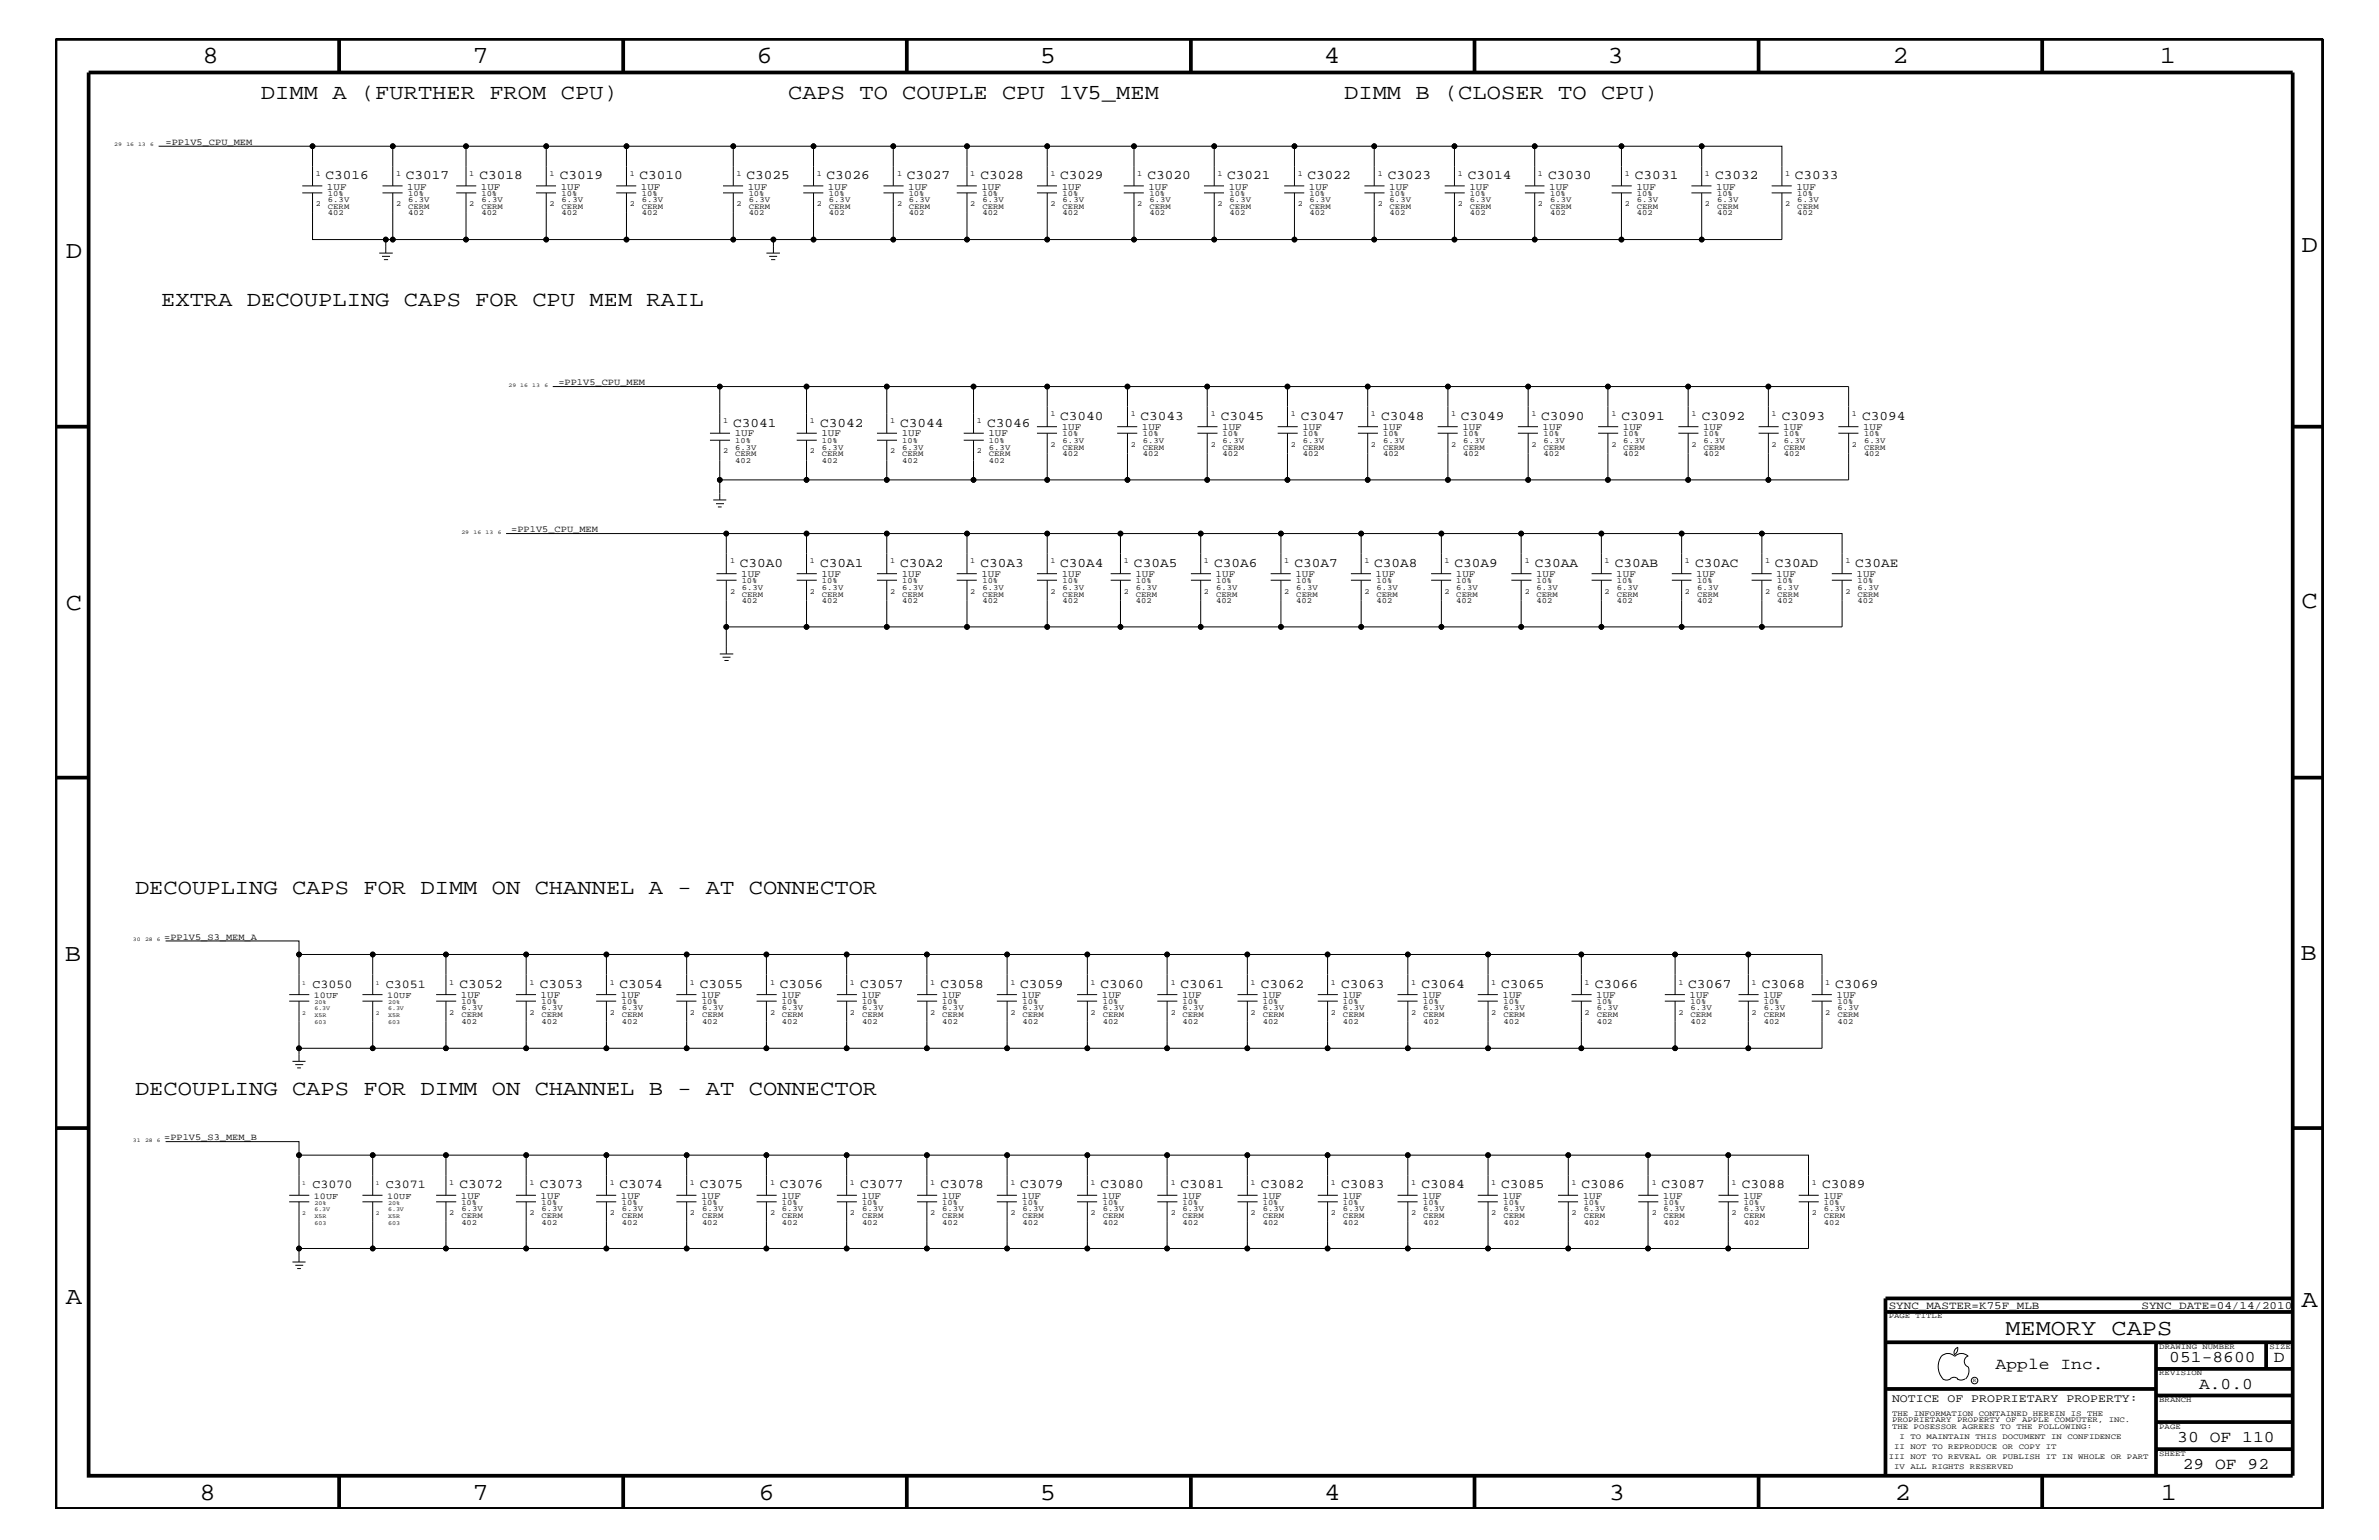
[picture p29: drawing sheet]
<svg xmlns="http://www.w3.org/2000/svg" width="432mm" height="279mm" viewBox="0 0 432 279" stroke-linecap="round" stroke-linejoin="round" font-family="sans-serif">
<defs><g id="words">
<g font-size="4.5">
<text x="36.7" y="11.5">8</text>
<text x="85.8" y="11.5">7</text>
<text x="137.3" y="11.5">6</text>
<text x="188.7" y="11.5">5</text>
<text x="240.3" y="11.5">4</text>
<text x="291.8" y="11.5">3</text>
<text x="343.5" y="11.5">2</text>
<text x="392" y="11.5">1</text>
<text x="11.9" y="46.8">D</text>
<text x="417.7" y="45.7">D</text>
<text x="11.9" y="110.6">C</text>
<text x="417.7" y="110.3">C</text>
<text x="11.8" y="174.3">B</text>
<text x="417.6" y="174.2">B</text>
<text x="11.9" y="236.7">A</text>
<text x="417.7" y="237.1">A</text>
<text x="36.2" y="272.1">8</text>
<text x="85.8" y="272.1">7</text>
<text x="137.7" y="272.1">6</text>
<text x="188.7" y="272.1">5</text>
<text x="240.4" y="272.1">4</text>
<text x="292" y="272.1">3</text>
<text x="343.9" y="272.1">2</text>
<text x="392.2" y="272.1">1</text>
</g>
<text font-size="4.1" x="364" y="242.3">MEMORY CAPS</text>
<g font-size="3.9">
<text x="47.4" y="18">DIMM A (FURTHER FROM CPU)</text>
<text x="143" y="18">CAPS TO COUPLE CPU 1V5_MEM</text>
<text x="244" y="18">DIMM B (CLOSER TO CPU)</text>
<text x="29.3" y="55.6">EXTRA DECOUPLING CAPS FOR CPU MEM RAIL</text>
<text x="24.5" y="162.2">DECOUPLING CAPS FOR DIMM ON CHANNEL A - AT CONNECTOR</text>
<text x="24.5" y="198.7">DECOUPLING CAPS FOR DIMM ON CHANNEL B - AT CONNECTOR</text>
</g>
<g font-size="3">
<text x="362.2" y="248.4">Apple Inc.</text>
<text x="393.7" y="247.1">051-8600</text>
<text x="399.2" y="252">A.0.0</text>
<text x="412.7" y="247.1">D</text>
<text x="395.2" y="261.6">30 OF 110</text>
<text x="396.2" y="266.6">29 OF 92</text>
</g>
<g font-size="2.4">
<text x="59.1" y="32.5">C3016</text>
<text x="73.7" y="32.5">C3017</text>
<text x="87" y="32.5">C3018</text>
<text x="101.6" y="32.5">C3019</text>
<text x="116.1" y="32.5">C3010</text>
<text x="135.5" y="32.5">C3025</text>
<text x="150" y="32.5">C3026</text>
<text x="164.6" y="32.5">C3027</text>
<text x="178" y="32.5">C3028</text>
<text x="192.4" y="32.5">C3029</text>
<text x="208.3" y="32.5">C3020</text>
<text x="222.8" y="32.5">C3021</text>
<text x="237.3" y="32.5">C3022</text>
<text x="251.9" y="32.5">C3023</text>
<text x="266.4" y="32.5">C3014</text>
<text x="281" y="32.5">C3030</text>
<text x="296.8" y="32.5">C3031</text>
<text x="311.3" y="32.5">C3032</text>
<text x="325.8" y="32.5">C3033</text>
<text x="133.1" y="77.4">C3041</text>
<text x="148.8" y="77.4">C3042</text>
<text x="163.4" y="77.4">C3044</text>
<text x="179.2" y="77.4">C3046</text>
<text x="192.4" y="76.2">C3040</text>
<text x="207" y="76.2">C3043</text>
<text x="221.6" y="76.2">C3045</text>
<text x="236.1" y="76.2">C3047</text>
<text x="250.7" y="76.2">C3048</text>
<text x="265.2" y="76.2">C3049</text>
<text x="279.7" y="76.2">C3090</text>
<text x="294.3" y="76.2">C3091</text>
<text x="308.9" y="76.2">C3092</text>
<text x="323.4" y="76.2">C3093</text>
<text x="338" y="76.2">C3094</text>
<text x="134.3" y="102.9">C30A0</text>
<text x="148.8" y="102.9">C30A1</text>
<text x="163.4" y="102.9">C30A2</text>
<text x="178" y="102.9">C30A3</text>
<text x="192.4" y="102.9">C30A4</text>
<text x="205.8" y="102.9">C30A5</text>
<text x="220.4" y="102.9">C30A6</text>
<text x="234.9" y="102.9">C30A7</text>
<text x="249.4" y="102.9">C30A8</text>
<text x="264" y="102.9">C30A9</text>
<text x="278.6" y="102.9">C30AA</text>
<text x="293.1" y="102.9">C30AB</text>
<text x="307.7" y="102.9">C30AC</text>
<text x="322.2" y="102.9">C30AD</text>
<text x="336.7" y="102.9">C30AE</text>
<text x="83.4" y="179.3">C3052</text>
<text x="98" y="179.3">C3053</text>
<text x="112.4" y="179.3">C3054</text>
<text x="127" y="179.3">C3055</text>
<text x="141.6" y="179.3">C3056</text>
<text x="156.1" y="179.3">C3057</text>
<text x="170.7" y="179.3">C3058</text>
<text x="185.2" y="179.3">C3059</text>
<text x="199.7" y="179.3">C3060</text>
<text x="214.3" y="179.3">C3061</text>
<text x="228.9" y="179.3">C3062</text>
<text x="243.4" y="179.3">C3063</text>
<text x="258" y="179.3">C3064</text>
<text x="272.5" y="179.3">C3065</text>
<text x="289.5" y="179.3">C3066</text>
<text x="306.4" y="179.3">C3067</text>
<text x="319.8" y="179.3">C3068</text>
<text x="333.1" y="179.3">C3069</text>
<text x="83.4" y="215.6">C3072</text>
<text x="98" y="215.6">C3073</text>
<text x="112.4" y="215.6">C3074</text>
<text x="127" y="215.6">C3075</text>
<text x="141.6" y="215.6">C3076</text>
<text x="156.1" y="215.6">C3077</text>
<text x="170.7" y="215.6">C3078</text>
<text x="185.2" y="215.6">C3079</text>
<text x="199.7" y="215.6">C3080</text>
<text x="214.3" y="215.6">C3081</text>
<text x="228.9" y="215.6">C3082</text>
<text x="243.4" y="215.6">C3083</text>
<text x="258" y="215.6">C3084</text>
<text x="272.5" y="215.6">C3085</text>
<text x="287" y="215.6">C3086</text>
<text x="301.6" y="215.6">C3087</text>
<text x="316.1" y="215.6">C3088</text>
<text x="330.7" y="215.6">C3089</text>
</g>
<g font-size="2.2">
<text x="56.7" y="179.3">C3050</text>
<text x="70" y="179.3">C3051</text>
<text x="56.7" y="215.6">C3070</text>
<text x="70" y="215.6">C3071</text>
</g>
<text font-size="2.1" x="343.4" y="254.4">NOTICE OF PROPRIETARY PROPERTY:</text>
<g font-size="2">
<text x="342.8" y="237.4">SYNC_MASTER=K75F_MLB</text>
<text x="388.7" y="237.4">SYNC_DATE=04/14/2010</text>
</g>
<g font-size="1.8">
<text x="59.4" y="34.4">1UF</text>
<text x="73.9" y="34.4">1UF</text>
<text x="87.3" y="34.4">1UF</text>
<text x="101.8" y="34.4">1UF</text>
<text x="116.3" y="34.4">1UF</text>
<text x="135.7" y="34.4">1UF</text>
<text x="150.3" y="34.4">1UF</text>
<text x="164.8" y="34.4">1UF</text>
<text x="178.1" y="34.4">1UF</text>
<text x="192.7" y="34.4">1UF</text>
<text x="208.4" y="34.4">1UF</text>
<text x="223" y="34.4">1UF</text>
<text x="237.6" y="34.4">1UF</text>
<text x="252.1" y="34.4">1UF</text>
<text x="266.7" y="34.4">1UF</text>
<text x="281.2" y="34.4">1UF</text>
<text x="297" y="34.4">1UF</text>
<text x="311.5" y="34.4">1UF</text>
<text x="326.1" y="34.4">1UF</text>
<text x="133.3" y="79.2">1UF</text>
<text x="149.1" y="79.2">1UF</text>
<text x="163.7" y="79.2">1UF</text>
<text x="179.4" y="79.2">1UF</text>
<text x="192.7" y="78">1UF</text>
<text x="207.3" y="78">1UF</text>
<text x="221.8" y="78">1UF</text>
<text x="236.4" y="78">1UF</text>
<text x="251" y="78">1UF</text>
<text x="265.4" y="78">1UF</text>
<text x="280" y="78">1UF</text>
<text x="294.6" y="78">1UF</text>
<text x="309.1" y="78">1UF</text>
<text x="323.7" y="78">1UF</text>
<text x="338.2" y="78">1UF</text>
<text x="134.5" y="104.7">1UF</text>
<text x="149.1" y="104.7">1UF</text>
<text x="163.7" y="104.7">1UF</text>
<text x="178.1" y="104.7">1UF</text>
<text x="192.7" y="104.7">1UF</text>
<text x="206.1" y="104.7">1UF</text>
<text x="220.6" y="104.7">1UF</text>
<text x="235.1" y="104.7">1UF</text>
<text x="249.7" y="104.7">1UF</text>
<text x="264.2" y="104.7">1UF</text>
<text x="278.8" y="104.7">1UF</text>
<text x="293.4" y="104.7">1UF</text>
<text x="307.8" y="104.7">1UF</text>
<text x="322.4" y="104.7">1UF</text>
<text x="337" y="104.7">1UF</text>
<text x="83.7" y="181">1UF</text>
<text x="98.1" y="181">1UF</text>
<text x="112.7" y="181">1UF</text>
<text x="127.3" y="181">1UF</text>
<text x="141.8" y="181">1UF</text>
<text x="156.4" y="181">1UF</text>
<text x="170.9" y="181">1UF</text>
<text x="185.4" y="181">1UF</text>
<text x="200" y="181">1UF</text>
<text x="214.5" y="181">1UF</text>
<text x="229.1" y="181">1UF</text>
<text x="243.7" y="181">1UF</text>
<text x="258.1" y="181">1UF</text>
<text x="272.7" y="181">1UF</text>
<text x="289.7" y="181">1UF</text>
<text x="306.7" y="181">1UF</text>
<text x="320" y="181">1UF</text>
<text x="333.3" y="181">1UF</text>
<text x="83.7" y="217.5">1UF</text>
<text x="98.1" y="217.5">1UF</text>
<text x="112.7" y="217.5">1UF</text>
<text x="127.3" y="217.5">1UF</text>
<text x="141.8" y="217.5">1UF</text>
<text x="156.4" y="217.5">1UF</text>
<text x="170.9" y="217.5">1UF</text>
<text x="185.4" y="217.5">1UF</text>
<text x="200" y="217.5">1UF</text>
<text x="214.5" y="217.5">1UF</text>
<text x="229.1" y="217.5">1UF</text>
<text x="243.7" y="217.5">1UF</text>
<text x="258.1" y="217.5">1UF</text>
<text x="272.7" y="217.5">1UF</text>
<text x="287.3" y="217.5">1UF</text>
<text x="301.8" y="217.5">1UF</text>
<text x="316.4" y="217.5">1UF</text>
<text x="331" y="217.5">1UF</text>
</g>
<g font-size="1.7">
<text x="30.1" y="26.3">=PP1V5_CPU_MEM</text>
<text x="101.3" y="69.9">=PP1V5_CPU_MEM</text>
<text x="92.8" y="96.5">=PP1V5_CPU_MEM</text>
<text x="29.8" y="170.5">=PP1V5_S3_MEM_A</text>
<text x="29.8" y="206.9">=PP1V5_S3_MEM_B</text>
</g>
<g font-size="1.6">
<text x="57" y="181">10UF</text>
<text x="70.3" y="181">10UF</text>
<text x="57" y="217.5">10UF</text>
<text x="70.3" y="217.5">10UF</text>
</g>
<g font-size="1.4">
<text x="57.3" y="31.9">1</text>
<text x="59.5" y="35.6">10%</text>
<text x="71.9" y="31.9">1</text>
<text x="74.1" y="35.6">10%</text>
<text x="85.2" y="31.9">1</text>
<text x="87.4" y="35.6">10%</text>
<text x="99.7" y="31.9">1</text>
<text x="101.9" y="35.6">10%</text>
<text x="114.3" y="31.9">1</text>
<text x="116.5" y="35.6">10%</text>
<text x="133.7" y="31.9">1</text>
<text x="135.9" y="35.6">10%</text>
<text x="148.3" y="31.9">1</text>
<text x="150.5" y="35.6">10%</text>
<text x="162.8" y="31.9">1</text>
<text x="164.9" y="35.6">10%</text>
<text x="176.1" y="31.9">1</text>
<text x="178.3" y="35.6">10%</text>
<text x="190.7" y="31.9">1</text>
<text x="192.9" y="35.6">10%</text>
<text x="206.4" y="31.9">1</text>
<text x="208.6" y="35.6">10%</text>
<text x="221" y="31.9">1</text>
<text x="223.2" y="35.6">10%</text>
<text x="235.5" y="31.9">1</text>
<text x="237.7" y="35.6">10%</text>
<text x="250.1" y="31.9">1</text>
<text x="252.2" y="35.6">10%</text>
<text x="264.6" y="31.9">1</text>
<text x="266.8" y="35.6">10%</text>
<text x="279.1" y="31.9">1</text>
<text x="281.3" y="35.6">10%</text>
<text x="294.9" y="31.9">1</text>
<text x="297.1" y="35.6">10%</text>
<text x="309.5" y="31.9">1</text>
<text x="311.7" y="35.6">10%</text>
<text x="324" y="31.9">1</text>
<text x="326.2" y="35.6">10%</text>
<text x="57.3" y="37.4">2</text>
<text x="59.5" y="36.7">6.3V</text>
<text x="59.5" y="37.9">CERM</text>
<text x="59.5" y="39.1">402</text>
<text x="71.9" y="37.4">2</text>
<text x="74.1" y="36.7">6.3V</text>
<text x="74.1" y="37.9">CERM</text>
<text x="74.1" y="39.1">402</text>
<text x="85.2" y="37.4">2</text>
<text x="87.4" y="36.7">6.3V</text>
<text x="87.4" y="37.9">CERM</text>
<text x="87.4" y="39.1">402</text>
<text x="99.7" y="37.4">2</text>
<text x="101.9" y="36.7">6.3V</text>
<text x="101.9" y="37.9">CERM</text>
<text x="101.9" y="39.1">402</text>
<text x="114.3" y="37.4">2</text>
<text x="116.5" y="39.1">402</text>
<text x="116.5" y="36.7">6.3V</text>
<text x="116.5" y="37.9">CERM</text>
<text x="133.7" y="37.4">2</text>
<text x="135.9" y="36.7">6.3V</text>
<text x="135.9" y="37.9">CERM</text>
<text x="135.9" y="39.1">402</text>
<text x="148.3" y="37.4">2</text>
<text x="150.5" y="36.7">6.3V</text>
<text x="150.5" y="37.9">CERM</text>
<text x="150.5" y="39.1">402</text>
<text x="162.8" y="37.4">2</text>
<text x="164.9" y="36.7">6.3V</text>
<text x="164.9" y="37.9">CERM</text>
<text x="164.9" y="39.1">402</text>
<text x="176.1" y="37.4">2</text>
<text x="178.3" y="36.7">6.3V</text>
<text x="178.3" y="37.9">CERM</text>
<text x="178.3" y="39.1">402</text>
<text x="190.7" y="37.4">2</text>
<text x="192.9" y="39.1">402</text>
<text x="192.9" y="37.9">CERM</text>
<text x="192.9" y="36.7">6.3V</text>
<text x="206.4" y="37.4">2</text>
<text x="208.6" y="36.7">6.3V</text>
<text x="208.6" y="37.9">CERM</text>
<text x="208.6" y="39.1">402</text>
<text x="221" y="37.4">2</text>
<text x="223.2" y="36.7">6.3V</text>
<text x="223.2" y="37.9">CERM</text>
<text x="223.2" y="39.1">402</text>
<text x="235.5" y="37.4">2</text>
<text x="237.7" y="36.7">6.3V</text>
<text x="237.7" y="37.9">CERM</text>
<text x="237.7" y="39.1">402</text>
<text x="250.1" y="37.4">2</text>
<text x="252.2" y="36.7">6.3V</text>
<text x="252.2" y="37.9">CERM</text>
<text x="252.2" y="39.1">402</text>
<text x="264.6" y="37.4">2</text>
<text x="266.8" y="36.7">6.3V</text>
<text x="266.8" y="37.9">CERM</text>
<text x="266.8" y="39.1">402</text>
<text x="279.1" y="37.4">2</text>
<text x="281.3" y="36.7">6.3V</text>
<text x="281.3" y="37.9">CERM</text>
<text x="281.3" y="39.1">402</text>
<text x="294.9" y="37.4">2</text>
<text x="297.1" y="36.7">6.3V</text>
<text x="297.1" y="37.9">CERM</text>
<text x="297.1" y="39.1">402</text>
<text x="309.5" y="37.4">2</text>
<text x="311.7" y="36.7">6.3V</text>
<text x="311.7" y="37.9">CERM</text>
<text x="311.7" y="39.1">402</text>
<text x="324" y="37.4">2</text>
<text x="326.2" y="39.1">402</text>
<text x="326.2" y="37.9">CERM</text>
<text x="326.2" y="36.7">6.3V</text>
<text x="131.2" y="76.8">1</text>
<text x="147" y="76.8">1</text>
<text x="161.5" y="76.8">1</text>
<text x="177.3" y="76.8">1</text>
<text x="190.7" y="75.6">1</text>
<text x="205.2" y="75.6">1</text>
<text x="219.8" y="75.6">1</text>
<text x="234.3" y="75.6">1</text>
<text x="248.8" y="75.6">1</text>
<text x="263.4" y="75.6">1</text>
<text x="278" y="75.6">1</text>
<text x="292.5" y="75.6">1</text>
<text x="307" y="75.6">1</text>
<text x="321.6" y="75.6">1</text>
<text x="336.1" y="75.6">1</text>
<text x="131.2" y="82.2">2</text>
<text x="133.4" y="81.6">6.3V</text>
<text x="133.4" y="82.7">CERM</text>
<text x="133.4" y="80.5">10%</text>
<text x="133.4" y="83.9">402</text>
<text x="147" y="82.2">2</text>
<text x="149.2" y="81.6">6.3V</text>
<text x="149.2" y="82.7">CERM</text>
<text x="149.2" y="80.5">10%</text>
<text x="149.2" y="83.9">402</text>
<text x="161.5" y="82.2">2</text>
<text x="163.7" y="81.6">6.3V</text>
<text x="163.7" y="82.7">CERM</text>
<text x="163.7" y="80.5">10%</text>
<text x="163.7" y="83.9">402</text>
<text x="177.3" y="82.2">2</text>
<text x="179.5" y="83.9">402</text>
<text x="179.5" y="80.5">10%</text>
<text x="179.5" y="82.7">CERM</text>
<text x="179.5" y="81.6">6.3V</text>
<text x="190.7" y="81.1">2</text>
<text x="192.9" y="80.3">6.3V</text>
<text x="192.9" y="81.6">CERM</text>
<text x="192.9" y="79.2">10%</text>
<text x="192.9" y="82.7">402</text>
<text x="205.2" y="81.1">2</text>
<text x="207.4" y="79.2">10%</text>
<text x="207.4" y="80.3">6.3V</text>
<text x="207.4" y="81.6">CERM</text>
<text x="207.4" y="82.7">402</text>
<text x="219.8" y="81.1">2</text>
<text x="221.9" y="82.7">402</text>
<text x="221.9" y="81.6">CERM</text>
<text x="221.9" y="79.2">10%</text>
<text x="221.9" y="80.3">6.3V</text>
<text x="234.3" y="81.1">2</text>
<text x="236.5" y="80.3">6.3V</text>
<text x="236.5" y="79.2">10%</text>
<text x="236.5" y="81.6">CERM</text>
<text x="236.5" y="82.7">402</text>
<text x="248.8" y="81.1">2</text>
<text x="251" y="80.3">6.3V</text>
<text x="251" y="79.2">10%</text>
<text x="251" y="81.6">CERM</text>
<text x="251" y="82.7">402</text>
<text x="263.4" y="81.1">2</text>
<text x="265.6" y="80.3">6.3V</text>
<text x="265.6" y="79.2">10%</text>
<text x="265.6" y="81.6">CERM</text>
<text x="265.6" y="82.7">402</text>
<text x="278" y="81.1">2</text>
<text x="280.2" y="80.3">6.3V</text>
<text x="280.2" y="79.2">10%</text>
<text x="280.2" y="81.6">CERM</text>
<text x="280.2" y="82.7">402</text>
<text x="292.5" y="81.1">2</text>
<text x="294.6" y="80.3">6.3V</text>
<text x="294.6" y="79.2">10%</text>
<text x="294.6" y="81.6">CERM</text>
<text x="294.6" y="82.7">402</text>
<text x="307" y="81.1">2</text>
<text x="309.2" y="80.3">6.3V</text>
<text x="309.2" y="79.2">10%</text>
<text x="309.2" y="81.6">CERM</text>
<text x="309.2" y="82.7">402</text>
<text x="321.6" y="81.1">2</text>
<text x="323.8" y="80.3">6.3V</text>
<text x="323.8" y="79.2">10%</text>
<text x="323.8" y="81.6">CERM</text>
<text x="323.8" y="82.7">402</text>
<text x="336.1" y="81.1">2</text>
<text x="338.3" y="80.3">6.3V</text>
<text x="338.3" y="79.2">10%</text>
<text x="338.3" y="81.6">CERM</text>
<text x="338.3" y="82.7">402</text>
<text x="132.5" y="107.7">2</text>
<text x="132.5" y="102.2">1</text>
<text x="134.6" y="105.9">10%</text>
<text x="134.6" y="107">6.3V</text>
<text x="147" y="107.7">2</text>
<text x="147" y="102.2">1</text>
<text x="149.2" y="107">6.3V</text>
<text x="149.2" y="105.9">10%</text>
<text x="161.5" y="107.7">2</text>
<text x="161.5" y="102.2">1</text>
<text x="163.7" y="107">6.3V</text>
<text x="163.7" y="105.9">10%</text>
<text x="176.1" y="107.7">2</text>
<text x="176.1" y="102.2">1</text>
<text x="178.3" y="107">6.3V</text>
<text x="178.3" y="105.9">10%</text>
<text x="190.7" y="107.7">2</text>
<text x="190.7" y="102.2">1</text>
<text x="192.9" y="107">6.3V</text>
<text x="192.9" y="105.9">10%</text>
<text x="204" y="107.7">2</text>
<text x="204" y="102.2">1</text>
<text x="206.2" y="107">6.3V</text>
<text x="206.2" y="105.9">10%</text>
<text x="218.5" y="107.7">2</text>
<text x="218.5" y="102.2">1</text>
<text x="220.7" y="107">6.3V</text>
<text x="220.7" y="105.9">10%</text>
<text x="233.1" y="107.7">2</text>
<text x="233.1" y="102.2">1</text>
<text x="235.3" y="105.9">10%</text>
<text x="235.3" y="107">6.3V</text>
<text x="247.6" y="107.7">2</text>
<text x="247.6" y="102.2">1</text>
<text x="249.9" y="105.9">10%</text>
<text x="249.9" y="107">6.3V</text>
<text x="262.2" y="107.7">2</text>
<text x="262.2" y="102.2">1</text>
<text x="264.3" y="105.9">10%</text>
<text x="264.3" y="107">6.3V</text>
<text x="276.8" y="107.7">2</text>
<text x="276.8" y="102.2">1</text>
<text x="278.9" y="105.9">10%</text>
<text x="278.9" y="107">6.3V</text>
<text x="291.3" y="107.7">2</text>
<text x="291.3" y="102.2">1</text>
<text x="293.5" y="105.9">10%</text>
<text x="293.5" y="107">6.3V</text>
<text x="305.8" y="107.7">2</text>
<text x="305.8" y="102.2">1</text>
<text x="308" y="105.9">10%</text>
<text x="308" y="107">6.3V</text>
<text x="320.4" y="107.7">2</text>
<text x="320.4" y="102.2">1</text>
<text x="322.6" y="105.9">10%</text>
<text x="322.6" y="107">6.3V</text>
<text x="334.9" y="107.7">2</text>
<text x="334.9" y="102.2">1</text>
<text x="337.1" y="107">6.3V</text>
<text x="337.1" y="105.9">10%</text>
<text x="134.6" y="109.4">402</text>
<text x="134.6" y="108.2">CERM</text>
<text x="149.2" y="108.2">CERM</text>
<text x="149.2" y="109.4">402</text>
<text x="163.7" y="108.2">CERM</text>
<text x="163.7" y="109.4">402</text>
<text x="178.3" y="108.2">CERM</text>
<text x="178.3" y="109.4">402</text>
<text x="192.9" y="108.2">CERM</text>
<text x="192.9" y="109.4">402</text>
<text x="206.2" y="108.2">CERM</text>
<text x="206.2" y="109.4">402</text>
<text x="220.7" y="109.4">402</text>
<text x="220.7" y="108.2">CERM</text>
<text x="235.3" y="109.4">402</text>
<text x="235.3" y="108.2">CERM</text>
<text x="249.9" y="108.2">CERM</text>
<text x="249.9" y="109.4">402</text>
<text x="264.3" y="109.4">402</text>
<text x="264.3" y="108.2">CERM</text>
<text x="278.9" y="109.4">402</text>
<text x="278.9" y="108.2">CERM</text>
<text x="293.5" y="109.4">402</text>
<text x="293.5" y="108.2">CERM</text>
<text x="308" y="109.4">402</text>
<text x="308" y="108.2">CERM</text>
<text x="322.6" y="109.4">402</text>
<text x="322.6" y="108.2">CERM</text>
<text x="337.1" y="109.4">402</text>
<text x="337.1" y="108.2">CERM</text>
<text x="81.5" y="178.7">1</text>
<text x="96.1" y="178.7">1</text>
<text x="110.7" y="178.7">1</text>
<text x="125.2" y="178.7">1</text>
<text x="139.8" y="178.7">1</text>
<text x="154.3" y="178.7">1</text>
<text x="168.8" y="178.7">1</text>
<text x="183.4" y="178.7">1</text>
<text x="198" y="178.7">1</text>
<text x="212.5" y="178.7">1</text>
<text x="227" y="178.7">1</text>
<text x="241.6" y="178.7">1</text>
<text x="256.1" y="178.7">1</text>
<text x="270.7" y="178.7">1</text>
<text x="287.6" y="178.7">1</text>
<text x="304.6" y="178.7">1</text>
<text x="317.9" y="178.7">1</text>
<text x="331.3" y="178.7">1</text>
<text x="81.5" y="184.1">2</text>
<text x="83.7" y="183.3">6.3V</text>
<text x="83.7" y="184.6">CERM</text>
<text x="83.7" y="182.2">10%</text>
<text x="83.7" y="185.8">402</text>
<text x="96.1" y="184.1">2</text>
<text x="98.3" y="185.8">402</text>
<text x="98.3" y="184.6">CERM</text>
<text x="98.3" y="183.3">6.3V</text>
<text x="98.3" y="182.2">10%</text>
<text x="110.7" y="184.1">2</text>
<text x="112.9" y="185.8">402</text>
<text x="112.9" y="184.6">CERM</text>
<text x="112.9" y="182.2">10%</text>
<text x="112.9" y="183.3">6.3V</text>
<text x="125.2" y="184.1">2</text>
<text x="127.4" y="185.8">402</text>
<text x="127.4" y="184.6">CERM</text>
<text x="127.4" y="182.2">10%</text>
<text x="127.4" y="183.3">6.3V</text>
<text x="139.8" y="184.1">2</text>
<text x="141.9" y="185.8">402</text>
<text x="141.9" y="184.6">CERM</text>
<text x="141.9" y="182.2">10%</text>
<text x="141.9" y="183.3">6.3V</text>
<text x="154.3" y="184.1">2</text>
<text x="156.5" y="185.8">402</text>
<text x="156.5" y="184.6">CERM</text>
<text x="156.5" y="182.2">10%</text>
<text x="156.5" y="183.3">6.3V</text>
<text x="168.8" y="184.1">2</text>
<text x="171" y="185.8">402</text>
<text x="171" y="184.6">CERM</text>
<text x="171" y="182.2">10%</text>
<text x="171" y="183.3">6.3V</text>
<text x="183.4" y="184.1">2</text>
<text x="185.6" y="185.8">402</text>
<text x="185.6" y="184.6">CERM</text>
<text x="185.6" y="182.2">10%</text>
<text x="185.6" y="183.3">6.3V</text>
<text x="198" y="184.1">2</text>
<text x="200.2" y="185.8">402</text>
<text x="200.2" y="184.6">CERM</text>
<text x="200.2" y="182.2">10%</text>
<text x="200.2" y="183.3">6.3V</text>
<text x="212.5" y="184.1">2</text>
<text x="214.6" y="185.8">402</text>
<text x="214.6" y="184.6">CERM</text>
<text x="214.6" y="182.2">10%</text>
<text x="214.6" y="183.3">6.3V</text>
<text x="227" y="184.1">2</text>
<text x="229.2" y="184.6">CERM</text>
<text x="229.2" y="185.8">402</text>
<text x="229.2" y="182.2">10%</text>
<text x="229.2" y="183.3">6.3V</text>
<text x="241.6" y="184.1">2</text>
<text x="243.8" y="183.3">6.3V</text>
<text x="243.8" y="185.8">402</text>
<text x="243.8" y="184.6">CERM</text>
<text x="243.8" y="182.2">10%</text>
<text x="256.1" y="184.1">2</text>
<text x="258.3" y="185.8">402</text>
<text x="258.3" y="184.6">CERM</text>
<text x="258.3" y="182.2">10%</text>
<text x="258.3" y="183.3">6.3V</text>
<text x="270.7" y="184.1">2</text>
<text x="272.9" y="185.8">402</text>
<text x="272.9" y="184.6">CERM</text>
<text x="272.9" y="182.2">10%</text>
<text x="272.9" y="183.3">6.3V</text>
<text x="287.6" y="184.1">2</text>
<text x="289.8" y="185.8">402</text>
<text x="289.8" y="184.6">CERM</text>
<text x="289.8" y="182.2">10%</text>
<text x="289.8" y="183.3">6.3V</text>
<text x="304.6" y="184.1">2</text>
<text x="306.8" y="183.3">6.3V</text>
<text x="306.8" y="182.2">10%</text>
<text x="306.8" y="184.6">CERM</text>
<text x="306.8" y="185.8">402</text>
<text x="317.9" y="184.1">2</text>
<text x="320.1" y="183.3">6.3V</text>
<text x="320.1" y="182.2">10%</text>
<text x="320.1" y="184.6">CERM</text>
<text x="320.1" y="185.8">402</text>
<text x="331.3" y="184.1">2</text>
<text x="333.5" y="183.3">6.3V</text>
<text x="333.5" y="182.2">10%</text>
<text x="333.5" y="184.6">CERM</text>
<text x="333.5" y="185.8">402</text>
<text x="81.5" y="215">1</text>
<text x="96.1" y="215">1</text>
<text x="110.7" y="215">1</text>
<text x="125.2" y="215">1</text>
<text x="139.8" y="215">1</text>
<text x="154.3" y="215">1</text>
<text x="168.8" y="215">1</text>
<text x="183.4" y="215">1</text>
<text x="198" y="215">1</text>
<text x="212.5" y="215">1</text>
<text x="227" y="215">1</text>
<text x="241.6" y="215">1</text>
<text x="256.1" y="215">1</text>
<text x="270.7" y="215">1</text>
<text x="285.2" y="215">1</text>
<text x="299.8" y="215">1</text>
<text x="314.3" y="215">1</text>
<text x="328.8" y="215">1</text>
<text x="81.5" y="220.4">2</text>
<text x="83.7" y="219.7">6.3V</text>
<text x="83.7" y="220.9">CERM</text>
<text x="83.7" y="218.6">10%</text>
<text x="96.1" y="220.4">2</text>
<text x="98.3" y="220.9">CERM</text>
<text x="98.3" y="219.7">6.3V</text>
<text x="98.3" y="218.6">10%</text>
<text x="110.7" y="220.4">2</text>
<text x="112.9" y="220.9">CERM</text>
<text x="112.9" y="218.6">10%</text>
<text x="112.9" y="219.7">6.3V</text>
<text x="125.2" y="220.4">2</text>
<text x="127.4" y="220.9">CERM</text>
<text x="127.4" y="218.6">10%</text>
<text x="127.4" y="219.7">6.3V</text>
<text x="139.8" y="220.4">2</text>
<text x="141.9" y="220.9">CERM</text>
<text x="141.9" y="218.6">10%</text>
<text x="141.9" y="219.7">6.3V</text>
<text x="154.3" y="220.4">2</text>
<text x="156.5" y="220.9">CERM</text>
<text x="156.5" y="218.6">10%</text>
<text x="156.5" y="219.7">6.3V</text>
<text x="168.8" y="220.4">2</text>
<text x="171" y="220.9">CERM</text>
<text x="171" y="218.6">10%</text>
<text x="171" y="219.7">6.3V</text>
<text x="183.4" y="220.4">2</text>
<text x="185.6" y="220.9">CERM</text>
<text x="185.6" y="218.6">10%</text>
<text x="185.6" y="219.7">6.3V</text>
<text x="198" y="220.4">2</text>
<text x="200.2" y="220.9">CERM</text>
<text x="200.2" y="218.6">10%</text>
<text x="200.2" y="219.7">6.3V</text>
<text x="212.5" y="220.4">2</text>
<text x="214.6" y="220.9">CERM</text>
<text x="214.6" y="218.6">10%</text>
<text x="214.6" y="219.7">6.3V</text>
<text x="227" y="220.4">2</text>
<text x="229.2" y="219.7">6.3V</text>
<text x="229.2" y="218.6">10%</text>
<text x="229.2" y="220.9">CERM</text>
<text x="241.6" y="220.4">2</text>
<text x="243.8" y="219.7">6.3V</text>
<text x="243.8" y="218.6">10%</text>
<text x="243.8" y="220.9">CERM</text>
<text x="256.1" y="220.4">2</text>
<text x="258.3" y="219.7">6.3V</text>
<text x="258.3" y="218.6">10%</text>
<text x="258.3" y="220.9">CERM</text>
<text x="270.7" y="220.4">2</text>
<text x="272.9" y="219.7">6.3V</text>
<text x="272.9" y="218.6">10%</text>
<text x="272.9" y="220.9">CERM</text>
<text x="285.2" y="220.4">2</text>
<text x="287.4" y="220.9">CERM</text>
<text x="287.4" y="218.6">10%</text>
<text x="287.4" y="219.7">6.3V</text>
<text x="299.8" y="220.4">2</text>
<text x="301.9" y="220.9">CERM</text>
<text x="301.9" y="218.6">10%</text>
<text x="301.9" y="219.7">6.3V</text>
<text x="314.3" y="220.4">2</text>
<text x="316.5" y="220.9">CERM</text>
<text x="316.5" y="218.6">10%</text>
<text x="316.5" y="219.7">6.3V</text>
<text x="328.8" y="220.4">2</text>
<text x="331" y="220.9">CERM</text>
<text x="331" y="218.6">10%</text>
<text x="331" y="219.7">6.3V</text>
<text x="83.7" y="222.2">402</text>
<text x="98.3" y="222.2">402</text>
<text x="112.9" y="222.2">402</text>
<text x="127.4" y="222.2">402</text>
<text x="141.9" y="222.2">402</text>
<text x="156.5" y="222.2">402</text>
<text x="171" y="222.2">402</text>
<text x="185.6" y="222.2">402</text>
<text x="200.2" y="222.2">402</text>
<text x="214.6" y="222.2">402</text>
<text x="229.2" y="222.2">402</text>
<text x="243.8" y="222.2">402</text>
<text x="258.3" y="222.2">402</text>
<text x="272.9" y="222.2">402</text>
<text x="287.4" y="222.2">402</text>
<text x="301.9" y="222.2">402</text>
<text x="316.5" y="222.2">402</text>
<text x="331" y="222.2">402</text>
<text x="342.8" y="239.2">PAGE TITLE</text>
<text x="391.9" y="244.7">DRAWING NUMBER</text>
<text x="411.9" y="244.7">SIZE</text>
<text x="391.9" y="249.5">REVISION</text>
<text x="343.4" y="256.8">THE INFORMATION CONTAINED HEREIN IS THE</text>
<text x="391.9" y="254.4">BRANCH</text>
<text x="343.4" y="259.3">THE POSESSOR AGREES TO THE FOLLOWING:</text>
<text x="343.4" y="258">PROPRIETARY PROPERTY OF APPLE COMPUTER, INC.</text>
<text x="343.8" y="262.9">II NOT TO REPRODUCE OR COPY IT</text>
<text x="344.8" y="261.1">I TO MAINTAIN THIS DOCUMENT IN CONFIDENCE</text>
<text x="391.9" y="259.3">PAGE</text>
<text x="342.8" y="264.7">III NOT TO REVEAL OR PUBLISH IT IN WHOLE OR PART</text>
<text x="343.8" y="266.6">IV ALL RIGHTS RESERVED</text>
<text x="391.9" y="264.1">SHEET</text>
</g>
<g font-size="1.1">
<text x="54.9" y="178.7">1</text>
<text x="68.2" y="178.7">1</text>
<text x="54.9" y="184.1">2</text>
<text x="57.1" y="184.6">X5R</text>
<text x="57.1" y="183.3">6.3V</text>
<text x="57.1" y="182.2">20%</text>
<text x="57.1" y="185.8">603</text>
<text x="68.2" y="184.1">2</text>
<text x="70.4" y="182.2">20%</text>
<text x="70.4" y="184.6">X5R</text>
<text x="70.4" y="183.3">6.3V</text>
<text x="70.4" y="185.8">603</text>
<text x="54.9" y="215">1</text>
<text x="68.2" y="215">1</text>
<text x="54.9" y="220.4">2</text>
<text x="57.1" y="220.9">X5R</text>
<text x="57.1" y="219.7">6.3V</text>
<text x="57.1" y="218.6">20%</text>
<text x="68.2" y="220.4">2</text>
<text x="70.4" y="218.6">20%</text>
<text x="70.4" y="220.9">X5R</text>
<text x="70.4" y="219.7">6.3V</text>
<text x="57.1" y="222.2">603</text>
<text x="70.4" y="222.2">603</text>
</g>
<g font-size="1">
<text x="20.7" y="26.5">29</text>
<text x="22.9" y="26.5">16 13</text>
<text x="27.3" y="26.5">6</text>
<text x="92.3" y="70.1">29 16</text>
<text x="96.6" y="70.1">13</text>
<text x="98.8" y="70.1">6</text>
<text x="83.7" y="96.8">29</text>
<text x="85.9" y="96.8">16</text>
<text x="88.1" y="96.8">13</text>
<text x="90.3" y="96.8">6</text>
<text x="24.1" y="170.7">30</text>
<text x="26.3" y="170.7">28 6</text>
<text x="24.1" y="207.1">31</text>
<text x="26.3" y="207.1">28 6</text>
<text x="358.1" y="250.7">R</text>
</g>
</g></defs>
<g fill="none" stroke="#000" stroke-width=".18">
<path d="M28.8 26.5h27.9M54.9 35h3.6M54.9 33.7h3.6M56.7 33.7v-7.2h27.9v7.2M56.7 35v8.5h14.6M69.4 35h3.7M69.4 33.7h3.7M71.3 35v8.5h13.3M71.3 26.5v7.2M82.8 35h3.6M82.8 33.7h3.6M84.6 35v8.5h14.5"/>
<path d="M84.6 26.5h14.5M97.3 35h3.6M97.3 33.7h3.6M99.1 33.7v-7.2h14.6v7.2M99.1 35v8.5h14.6M111.8 35h3.7M111.8 33.7h3.7M113.7 26.5h19.4v7.2M113.7 35v8.5h19.4M131.2 35h3.7M131.2 33.7h3.7M133.1 26.5h14.6v7.2"/>
<path d="M133.1 35v8.5h7.3M145.8 35h3.6M145.8 33.7h3.6M147.7 35v8.5h14.4M147.7 26.5h14.4M160.4 35h3.6M160.4 33.7h3.6M162.1 33.7v-7.2h13.4v7.2M162.1 35v8.5h13.4M173.7 35h3.6M173.7 33.7h3.6M175.5 35v8.5h14.6"/>
<path d="M175.5 26.5h14.6M188.2 35h3.7M188.2 33.7h3.7M190.1 33.7v-7.2h15.7v7.2M190.1 35v8.5h15.7M204 35h3.6M204 33.7h3.6M205.8 35v8.5h14.6M205.8 26.5h14.6M218.5 35h3.7M218.5 33.7h3.7M220.4 33.7v-7.2h14.6v7.2"/>
<path d="M220.4 35v8.5h14.6M233.1 35h3.6M233.1 33.7h3.6M235 26.5h14.4v7.2M235 35v8.5h14.4M247.7 35h3.6M247.7 33.7h3.6M249.4 35v8.5h14.6M249.4 26.5h14.6M262.2 35h3.7M262.2 33.7h3.7M264 33.7v-7.2h14.6v7.2"/>
<path d="M264 35v8.5h14.6M276.8 35h3.5M276.8 33.7h3.5M278.6 35v8.5h15.7M278.6 26.5h15.7M292.5 35h3.7M292.5 33.7h3.7M294.3 33.7v-7.2h14.6v7.2M294.3 35v8.5h14.6M307 35h3.6M307 33.7h3.6M308.9 26.5h14.5v7.2"/>
<path d="M308.9 35v8.5h14.5v-8.5M321.6 35h3.6M321.6 33.7h3.6M68.8 45.9h2.5M69.3 46.5h1.5M69.7 47.1h.7M70 43.5v2.4M139.1 45.9h2.5M139.6 46.5h1.5M140 47.1h.7M147.7 43.5h-7.3v2.4M100.3 70.1h30.3"/>
<path d="M128.9 78.6h3.6M128.9 79.9h3.6M130.6 79.9v10.8M144.6 78.6h3.7M144.6 79.9h3.7M146.4 70.1h-15.8v8.5M146.4 79.9v7.2M159.2 78.6h3.6M159.2 79.9h3.6M161 70.1h-14.6v8.5M161 79.9v7.2M174.9 78.6h3.7"/>
<path d="M174.9 79.9h3.7M176.7 70.1h-15.7v8.5M176.7 79.9v7.2M188.2 78.6h3.7M188.2 77.4h3.7M190.1 70.1h-13.4v8.5M190.1 78.6v8.5h14.5M202.8 78.6h3.6M202.8 77.4h3.6M204.6 70.1h-14.5v7.3M204.6 78.6v8.5h14.5M217.3 78.6h3.7"/>
<path d="M217.3 77.4h3.7M219.1 70.1h-14.5v7.3M219.1 78.6v8.5h14.6M231.9 78.6h3.6M231.9 77.4h3.6M233.7 70.1h-14.6v7.3M233.7 78.6v8.5h14.5M246.5 78.6h3.6M246.5 77.4h3.6M248.2 70.1h-14.5v7.3M248.2 78.6v8.5h14.6M260.9 78.6h3.7"/>
<path d="M260.9 77.4h3.7M262.8 70.1h-14.6v7.3M262.8 78.6v8.5h14.6M275.5 78.6h3.6M275.5 77.4h3.6M277.4 70.1h-14.6v7.3M277.4 78.6v8.5h14.4M290.1 78.6h3.6M290.1 77.4h3.6M291.8 70.1h-14.4v7.3M291.8 78.6v8.5h14.6M304.6 78.6h3.7"/>
<path d="M304.6 77.4h3.7M306.4 70.1h-14.6v7.3M306.4 78.6v8.5h14.6M319.2 78.6h3.6M319.2 77.4h3.6M321 77.4v-7.3h14.5v7.3M321 70.1h-14.6v7.3M321 78.6v8.5h14.5v-8.5M333.7 78.6h3.6M333.7 77.4h3.6M91.9 96.8h39.9M129.5 90.7h2.3"/>
<path d="M130 91.4h1.4M130.3 92h.7M130.6 87.1h59.5M146.4 96.8h-14.6v7.3M146.4 96.8v7.3M146.4 96.8h14.6M175.5 96.8h-14.5v7.3M190.1 96.8h-14.6v7.3M203.4 96.8h-13.3v7.3M217.9 96.8h-14.5v7.3M217.9 96.8v7.3M217.9 96.8h14.6"/>
<path d="M247.1 96.8h-14.6v7.3M261.6 96.8h-14.5v7.3M261.6 96.8v7.3M261.6 96.8h14.5M290.7 96.8h-14.6v7.3M290.7 96.8v7.3M290.7 96.8h14.5M319.8 96.8h-14.6v7.3M130 105.3h3.7M130 104.1h3.7M130.6 118.6h2.5M131.1 119.2h1.5"/>
<path d="M131.5 119.8h.7M131.8 105.3v8.4h14.6M131.8 113.7v4.9M144.6 105.3h3.7M144.6 104.1h3.7M146.4 105.3v8.4h14.6M159.2 105.3h3.6M159.2 104.1h3.6M161 105.3v8.4h14.5M173.7 105.3h3.6M173.7 104.1h3.6M175.5 105.3v8.4h14.6"/>
<path d="M188.2 105.3h3.7M188.2 104.1h3.7M190.1 105.3v8.4h13.3M201.6 105.3h3.6M201.6 104.1h3.6M203.4 105.3v8.4h14.5M216.2 105.3h3.6M216.2 104.1h3.6M217.9 105.3v8.4h14.6M230.6 105.3h3.7M230.6 104.1h3.7M232.5 105.3v8.4h14.6"/>
<path d="M245.2 105.3h3.6M245.2 104.1h3.6M247.1 105.3v8.4h14.5M259.8 105.3h3.6M259.8 104.1h3.6M261.6 105.3v8.4h14.5M274.3 105.3h3.7M274.3 104.1h3.7M276.1 105.3v8.4h14.6M288.9 105.3h3.6M288.9 104.1h3.6M290.7 105.3v8.4h14.5"/>
<path d="M303.4 105.3h3.6M303.4 104.1h3.6M305.2 105.3v8.4h14.6M317.9 105.3h3.7M317.9 104.1h3.7M319.8 104.1v-7.3h14.5v7.3M319.8 105.3v8.4h14.5v-8.4M332.5 105.3h3.6M332.5 104.1h3.6M30.1 170.7h24.2v2.5M67.6 173.2h-13.3v7.3M67.6 173.2v7.3"/>
<path d="M67.6 173.2h13.3M95.5 173.2h-14.6v7.3M110.1 173.2h14.5M139.1 173.2h14.6M168.2 173.2h14.6M197.4 173.2h-14.6v7.3M211.8 173.2h14.6M241 173.2h14.5M270.1 173.2h16.9M304 173.2h-17v7.3M304 173.2v7.3M304 173.2h26.7v7.3"/>
<path d="M317.3 173.2v7.3M52.5 181.6h3.6M52.5 180.5h3.6M53.1 192.6h2.4M53.6 193.2h1.4M53.9 193.7h.7M54.3 181.6v8.6h13.3M54.3 190.2v2.4M65.8 181.6h3.6M65.8 180.5h3.6M67.6 181.6v8.6h13.3M79.2 181.6h3.6"/>
<path d="M79.2 180.5h3.6M80.9 181.6v8.6h14.6M93.6 181.6h3.7M93.6 180.5h3.7M95.5 180.5v-7.3h14.6v7.3M95.5 181.6v8.6h14.6M108.2 181.6h3.6M108.2 180.5h3.6M110.1 181.6v8.6h14.5M122.8 181.6h3.6M122.8 180.5h3.6M124.6 180.5v-7.3h14.5v7.3"/>
<path d="M124.6 181.6v8.6h14.5M137.3 181.6h3.7M137.3 180.5h3.7M139.1 181.6v8.6h14.6M151.9 181.6h3.6M151.9 180.5h3.6M153.7 180.5v-7.3h14.5v7.3M153.7 181.6v8.6h14.5M166.5 181.6h3.6M166.5 180.5h3.6M168.2 181.6v8.6h14.6M180.9 181.6h3.7"/>
<path d="M180.9 180.5h3.7M182.8 181.6v8.6h14.6M195.5 181.6h3.6M195.5 180.5h3.6M197.4 180.5v-7.3h14.4v7.3M197.4 181.6v8.6h14.4M210.1 181.6h3.6M210.1 180.5h3.6M211.8 181.6v8.6h14.6M224.6 181.6h3.7M224.6 180.5h3.7M226.4 180.5v-7.3h14.6v7.3"/>
<path d="M226.4 181.6v8.6h14.6M239.2 181.6h3.6M239.2 180.5h3.6M241 181.6v8.6h14.5M253.7 181.6h3.6M253.7 180.5h3.6M255.5 180.5v-7.3h14.6v7.3M255.5 181.6v8.6h14.6M268.2 181.6h3.7M268.2 180.5h3.7M270.1 181.6v8.6h16.9M285.2 181.6h3.7"/>
<path d="M285.2 180.5h3.7M287 181.6v8.6h17M302.2 181.6h3.6M302.2 180.5h3.6M304 181.6v8.6h13.3M315.6 181.6h3.6M315.6 180.5h3.6M317.3 181.6v8.6h13.4v-8.6M328.8 181.6h3.7M328.8 180.5h3.7M30.1 207.1h24.2v9.8M52.5 218h3.6"/>
<path d="M52.5 216.9h3.6M54.3 218v8.5h13.3M54.3 209.6h13.3M65.8 218h3.6M65.8 216.9h3.6M67.6 209.6h13.3v7.3M67.6 218v8.5h13.3M67.6 209.6v7.3M79.2 218h3.6M79.2 216.9h3.6M80.9 209.6h14.6v7.3M80.9 218v8.5h14.6v-8.5"/>
<path d="M93.6 218h3.7M93.6 216.9h3.7M95.5 209.6h14.6v7.3M108.2 218h3.6M108.2 216.9h3.6M110.1 209.6h14.5v7.3M110.1 218v8.5h14.5M122.8 218h3.6M122.8 216.9h3.6M124.6 209.6h14.5v7.3M124.6 218v8.5M137.3 218h3.7"/>
<path d="M137.3 216.9h3.7M139.1 209.6h14.6v7.3M139.1 218v8.5h14.6v-8.5M151.9 218h3.6M151.9 216.9h3.6M153.7 209.6h14.5v7.3M166.5 218h3.6M166.5 216.9h3.6M168.2 209.6h14.6v7.3M168.2 218v8.5h14.6M180.9 218h3.7M180.9 216.9h3.7"/>
<path d="M182.8 209.6h14.6v7.3M182.8 218v8.5h14.6v-8.5M195.5 218h3.6M195.5 216.9h3.6M197.4 209.6h14.4v7.3M210.1 218h3.6M210.1 216.9h3.6M211.8 209.6h14.6v7.3M211.8 218v8.5h14.6M224.6 218h3.7M224.6 216.9h3.7M226.4 209.6h14.6v7.3"/>
<path d="M226.4 218v8.5M239.2 218h3.6M239.2 216.9h3.6M241 209.6h14.5v7.3M241 218v8.5h14.5v-8.5M253.7 218h3.6M253.7 216.9h3.6M255.5 209.6h14.6v7.3M268.2 218h3.7M268.2 216.9h3.7M270.1 209.6h14.5v7.3M270.1 218v8.5h14.5"/>
<path d="M282.8 218h3.6M282.8 216.9h3.6M284.6 209.6h14.5v7.3M284.6 218v8.5h14.5v-8.5M297.3 218h3.7M297.3 216.9h3.7M299.1 209.6h14.6v7.3M311.9 218h3.7M311.9 216.9h3.7M313.7 209.6h14.6v7.3M313.7 218v8.5h14.6v-8.5M326.5 218h3.6"/>
<path d="M326.5 216.9h3.6M53.1 229h2.4M53.6 229.6h1.4M53.9 230.2h.7M54.3 226.5v2.5M95.5 226.5h14.6M124.6 226.5h14.5M153.7 226.5h14.5M197.4 226.5h14.4M226.4 226.5h14.6M255.5 226.5h14.6M299.1 226.5h14.6"/>
<path d="M352.3 246.1a1.69 1.69 0 0 1 2.5 0 1.72 1.72 0 0 1 2.4 0M352.4 246a3.2 3.2 0 0 0 .4 4.3l.8 .1 .4-.2M354 250.2l.7-.3 .7 .3M355.2 250.2l.7 .2 .7-.2M355.3 244.4v.3a1.18 1.18 0 0 1-.6 1.1M355.4 244.4a.99 .99 0 0 0-.6 1.4M357.2 246a1.04 1.04 0 0 0-.7 1 1.04 1.04 0 0 0 .7 1M357.3 248l.1 .7a2.11 2.11 0 0 1-.6 1.5"/>
<circle cx="56.7" cy="26.5" r=".42"/>
<circle cx="71.3" cy="26.5" r=".42"/>
<circle cx="84.6" cy="26.5" r=".42"/>
<circle cx="99.1" cy="26.5" r=".42"/>
<circle cx="113.7" cy="26.5" r=".42"/>
<circle cx="133.1" cy="26.5" r=".42"/>
<circle cx="147.7" cy="26.5" r=".42"/>
<circle cx="162.1" cy="26.5" r=".42"/>
<circle cx="175.5" cy="26.5" r=".42"/>
<circle cx="190.1" cy="26.5" r=".42"/>
<circle cx="205.8" cy="26.5" r=".42"/>
<circle cx="220.4" cy="26.5" r=".42"/>
<circle cx="234.9" cy="26.5" r=".42"/>
<circle cx="249.4" cy="26.5" r=".42"/>
<circle cx="264" cy="26.5" r=".42"/>
<circle cx="278.6" cy="26.5" r=".42"/>
<circle cx="294.3" cy="26.5" r=".42"/>
<circle cx="308.9" cy="26.5" r=".42"/>
<circle cx="70" cy="43.5" r=".42"/>
<circle cx="71.3" cy="43.5" r=".42"/>
<circle cx="84.6" cy="43.5" r=".42"/>
<circle cx="99.1" cy="43.5" r=".42"/>
<circle cx="113.7" cy="43.5" r=".42"/>
<circle cx="133.1" cy="43.5" r=".42"/>
<circle cx="140.4" cy="43.5" r=".42"/>
<circle cx="147.7" cy="43.5" r=".42"/>
<circle cx="162.1" cy="43.5" r=".42"/>
<circle cx="175.5" cy="43.5" r=".42"/>
<circle cx="190.1" cy="43.5" r=".42"/>
<circle cx="205.8" cy="43.5" r=".42"/>
<circle cx="220.4" cy="43.5" r=".42"/>
<circle cx="234.9" cy="43.5" r=".42"/>
<circle cx="249.4" cy="43.5" r=".42"/>
<circle cx="264" cy="43.5" r=".42"/>
<circle cx="278.6" cy="43.5" r=".42"/>
<circle cx="294.3" cy="43.5" r=".42"/>
<circle cx="308.9" cy="43.5" r=".42"/>
<circle cx="130.6" cy="70.1" r=".42"/>
<circle cx="146.4" cy="70.1" r=".42"/>
<circle cx="161" cy="70.1" r=".42"/>
<circle cx="176.7" cy="70.1" r=".42"/>
<circle cx="190.1" cy="70.1" r=".42"/>
<circle cx="204.6" cy="70.1" r=".42"/>
<circle cx="219.1" cy="70.1" r=".42"/>
<circle cx="233.7" cy="70.1" r=".42"/>
<circle cx="248.2" cy="70.1" r=".42"/>
<circle cx="262.8" cy="70.1" r=".42"/>
<circle cx="277.4" cy="70.1" r=".42"/>
<circle cx="291.8" cy="70.1" r=".42"/>
<circle cx="306.4" cy="70.1" r=".42"/>
<circle cx="321" cy="70.1" r=".42"/>
<circle cx="130.6" cy="87.1" r=".42"/>
<circle cx="131.8" cy="96.8" r=".42"/>
<circle cx="146.4" cy="87.1" r=".42"/>
<circle cx="146.4" cy="96.8" r=".42"/>
<circle cx="161" cy="87.1" r=".42"/>
<circle cx="161" cy="96.8" r=".42"/>
<circle cx="175.5" cy="96.8" r=".42"/>
<circle cx="176.7" cy="87.1" r=".42"/>
<circle cx="190.1" cy="87.1" r=".42"/>
<circle cx="190.1" cy="96.8" r=".42"/>
<circle cx="203.4" cy="96.8" r=".42"/>
<circle cx="204.6" cy="87.1" r=".42"/>
<circle cx="217.9" cy="96.8" r=".42"/>
<circle cx="219.1" cy="87.1" r=".42"/>
<circle cx="232.5" cy="96.8" r=".42"/>
<circle cx="233.7" cy="87.1" r=".42"/>
<circle cx="247.1" cy="96.8" r=".42"/>
<circle cx="248.2" cy="87.1" r=".42"/>
<circle cx="261.6" cy="96.8" r=".42"/>
<circle cx="262.8" cy="87.1" r=".42"/>
<circle cx="276.1" cy="96.8" r=".42"/>
<circle cx="277.4" cy="87.1" r=".42"/>
<circle cx="290.7" cy="96.8" r=".42"/>
<circle cx="291.8" cy="87.1" r=".42"/>
<circle cx="305.2" cy="96.8" r=".42"/>
<circle cx="306.4" cy="87.1" r=".42"/>
<circle cx="319.8" cy="96.8" r=".42"/>
<circle cx="321" cy="87.1" r=".42"/>
<circle cx="131.8" cy="113.7" r=".42"/>
<circle cx="146.4" cy="113.7" r=".42"/>
<circle cx="161" cy="113.7" r=".42"/>
<circle cx="175.5" cy="113.7" r=".42"/>
<circle cx="190.1" cy="113.7" r=".42"/>
<circle cx="203.4" cy="113.7" r=".42"/>
<circle cx="217.9" cy="113.7" r=".42"/>
<circle cx="232.5" cy="113.7" r=".42"/>
<circle cx="247.1" cy="113.7" r=".42"/>
<circle cx="261.6" cy="113.7" r=".42"/>
<circle cx="276.1" cy="113.7" r=".42"/>
<circle cx="290.7" cy="113.7" r=".42"/>
<circle cx="305.2" cy="113.7" r=".42"/>
<circle cx="319.8" cy="113.7" r=".42"/>
<circle cx="54.3" cy="173.2" r=".42"/>
<circle cx="67.6" cy="173.2" r=".42"/>
<circle cx="80.9" cy="173.2" r=".42"/>
<circle cx="95.5" cy="173.2" r=".42"/>
<circle cx="110.1" cy="173.2" r=".42"/>
<circle cx="124.6" cy="173.2" r=".42"/>
<circle cx="139.1" cy="173.2" r=".42"/>
<circle cx="153.7" cy="173.2" r=".42"/>
<circle cx="168.2" cy="173.2" r=".42"/>
<circle cx="182.8" cy="173.2" r=".42"/>
<circle cx="197.4" cy="173.2" r=".42"/>
<circle cx="211.8" cy="173.2" r=".42"/>
<circle cx="226.4" cy="173.2" r=".42"/>
<circle cx="241" cy="173.2" r=".42"/>
<circle cx="255.5" cy="173.2" r=".42"/>
<circle cx="270.1" cy="173.2" r=".42"/>
<circle cx="287" cy="173.2" r=".42"/>
<circle cx="304" cy="173.2" r=".42"/>
<circle cx="317.3" cy="173.2" r=".42"/>
<circle cx="54.3" cy="190.2" r=".42"/>
<circle cx="67.6" cy="190.2" r=".42"/>
<circle cx="80.9" cy="190.2" r=".42"/>
<circle cx="95.5" cy="190.2" r=".42"/>
<circle cx="110.1" cy="190.2" r=".42"/>
<circle cx="124.6" cy="190.2" r=".42"/>
<circle cx="139.1" cy="190.2" r=".42"/>
<circle cx="153.7" cy="190.2" r=".42"/>
<circle cx="168.2" cy="190.2" r=".42"/>
<circle cx="182.8" cy="190.2" r=".42"/>
<circle cx="197.4" cy="190.2" r=".42"/>
<circle cx="211.8" cy="190.2" r=".42"/>
<circle cx="226.4" cy="190.2" r=".42"/>
<circle cx="241" cy="190.2" r=".42"/>
<circle cx="255.5" cy="190.2" r=".42"/>
<circle cx="270.1" cy="190.2" r=".42"/>
<circle cx="287" cy="190.2" r=".42"/>
<circle cx="304" cy="190.2" r=".42"/>
<circle cx="317.3" cy="190.2" r=".42"/>
<circle cx="54.3" cy="209.6" r=".42"/>
<circle cx="67.6" cy="209.6" r=".42"/>
<circle cx="80.9" cy="209.6" r=".42"/>
<circle cx="95.5" cy="209.6" r=".42"/>
<circle cx="110.1" cy="209.6" r=".42"/>
<circle cx="124.6" cy="209.6" r=".42"/>
<circle cx="139.1" cy="209.6" r=".42"/>
<circle cx="153.7" cy="209.6" r=".42"/>
<circle cx="168.2" cy="209.6" r=".42"/>
<circle cx="182.8" cy="209.6" r=".42"/>
<circle cx="197.4" cy="209.6" r=".42"/>
<circle cx="211.8" cy="209.6" r=".42"/>
<circle cx="226.4" cy="209.6" r=".42"/>
<circle cx="241" cy="209.6" r=".42"/>
<circle cx="255.5" cy="209.6" r=".42"/>
<circle cx="270.1" cy="209.6" r=".42"/>
<circle cx="284.6" cy="209.6" r=".42"/>
<circle cx="299.1" cy="209.6" r=".42"/>
<circle cx="313.7" cy="209.6" r=".42"/>
<circle cx="54.3" cy="226.5" r=".42"/>
<circle cx="67.6" cy="226.5" r=".42"/>
<circle cx="80.9" cy="226.5" r=".42"/>
<circle cx="95.5" cy="226.5" r=".42"/>
<circle cx="110.1" cy="226.5" r=".42"/>
<circle cx="124.6" cy="226.5" r=".42"/>
<circle cx="139.1" cy="226.5" r=".42"/>
<circle cx="153.7" cy="226.5" r=".42"/>
<circle cx="168.2" cy="226.5" r=".42"/>
<circle cx="182.8" cy="226.5" r=".42"/>
<circle cx="197.4" cy="226.5" r=".42"/>
<circle cx="211.8" cy="226.5" r=".42"/>
<circle cx="226.4" cy="226.5" r=".42"/>
<circle cx="241" cy="226.5" r=".42"/>
<circle cx="255.5" cy="226.5" r=".42"/>
<circle cx="270.1" cy="226.5" r=".42"/>
<circle cx="284.6" cy="226.5" r=".42"/>
<circle cx="299.1" cy="226.5" r=".42"/>
<circle cx="313.7" cy="226.5" r=".42"/>
<circle cx="358.4" cy="250.5" r=".59"/>
</g>
<g fill="none" stroke="#000" stroke-width=".68" stroke-linecap="butt">
<path d="M10.1 7.1h411.5v266.7h-411.5zM16.1 13.2h400v254.5h-400zM61.6 7.1v6.1M113.1 7.1v6.1M164.6 7.1v6.1M216.2 7.1v6.1M267.6 7.1v6.1M319.2 7.1v6.1M370.7 7.1v6.1M10.1 77.4h6M416.1 77.4h5.5M10.1 141.1h6"/>
<path d="M416.1 141.1h5.5M10.1 204.7h6M416.1 204.7h5.5M342.2 238h73.9M416.1 235.6h-73.9v32.1M342.2 243.5h73.9M342.2 252h49.1M391.3 243.5v24.2M391.3 258h24.8M391.3 253.2h24.8M391.3 248.4h24.8M411.3 243.5v4.9"/>
<path d="M61.6 267.7v6.1M113.1 267.7v6.1M164.6 267.7v6.1M216.2 268v5.8M267.6 267.7v6.1M319.2 267.7v6.1M370.7 267.7v6.1M391.3 262.9h24.8"/>
</g>
<g fill="#000">
<circle cx="56.7" cy="26.5" r=".42"/>
<circle cx="71.3" cy="26.5" r=".42"/>
<circle cx="84.6" cy="26.5" r=".42"/>
<circle cx="99.1" cy="26.5" r=".42"/>
<circle cx="113.7" cy="26.5" r=".42"/>
<circle cx="133.1" cy="26.5" r=".42"/>
<circle cx="147.7" cy="26.5" r=".42"/>
<circle cx="162.1" cy="26.5" r=".42"/>
<circle cx="175.5" cy="26.5" r=".42"/>
<circle cx="190.1" cy="26.5" r=".42"/>
<circle cx="205.8" cy="26.5" r=".42"/>
<circle cx="220.4" cy="26.5" r=".42"/>
<circle cx="234.9" cy="26.5" r=".42"/>
<circle cx="249.4" cy="26.5" r=".42"/>
<circle cx="264" cy="26.5" r=".42"/>
<circle cx="278.6" cy="26.5" r=".42"/>
<circle cx="294.3" cy="26.5" r=".42"/>
<circle cx="308.9" cy="26.5" r=".42"/>
<circle cx="70" cy="43.5" r=".42"/>
<circle cx="71.3" cy="43.5" r=".42"/>
<circle cx="84.6" cy="43.5" r=".42"/>
<circle cx="99.1" cy="43.5" r=".42"/>
<circle cx="113.7" cy="43.5" r=".42"/>
<circle cx="133.1" cy="43.5" r=".42"/>
<circle cx="140.4" cy="43.5" r=".42"/>
<circle cx="147.7" cy="43.5" r=".42"/>
<circle cx="162.1" cy="43.5" r=".42"/>
<circle cx="175.5" cy="43.5" r=".42"/>
<circle cx="190.1" cy="43.5" r=".42"/>
<circle cx="205.8" cy="43.5" r=".42"/>
<circle cx="220.4" cy="43.5" r=".42"/>
<circle cx="234.9" cy="43.5" r=".42"/>
<circle cx="249.4" cy="43.5" r=".42"/>
<circle cx="264" cy="43.5" r=".42"/>
<circle cx="278.6" cy="43.5" r=".42"/>
<circle cx="294.3" cy="43.5" r=".42"/>
<circle cx="308.9" cy="43.5" r=".42"/>
<circle cx="130.6" cy="70.1" r=".42"/>
<circle cx="146.4" cy="70.1" r=".42"/>
<circle cx="161" cy="70.1" r=".42"/>
<circle cx="176.7" cy="70.1" r=".42"/>
<circle cx="190.1" cy="70.1" r=".42"/>
<circle cx="204.6" cy="70.1" r=".42"/>
<circle cx="219.1" cy="70.1" r=".42"/>
<circle cx="233.7" cy="70.1" r=".42"/>
<circle cx="248.2" cy="70.1" r=".42"/>
<circle cx="262.8" cy="70.1" r=".42"/>
<circle cx="277.4" cy="70.1" r=".42"/>
<circle cx="291.8" cy="70.1" r=".42"/>
<circle cx="306.4" cy="70.1" r=".42"/>
<circle cx="321" cy="70.1" r=".42"/>
<circle cx="130.6" cy="87.1" r=".42"/>
<circle cx="131.8" cy="96.8" r=".42"/>
<circle cx="146.4" cy="87.1" r=".42"/>
<circle cx="146.4" cy="96.8" r=".42"/>
<circle cx="161" cy="87.1" r=".42"/>
<circle cx="161" cy="96.8" r=".42"/>
<circle cx="175.5" cy="96.8" r=".42"/>
<circle cx="176.7" cy="87.1" r=".42"/>
<circle cx="190.1" cy="87.1" r=".42"/>
<circle cx="190.1" cy="96.8" r=".42"/>
<circle cx="203.4" cy="96.8" r=".42"/>
<circle cx="204.6" cy="87.1" r=".42"/>
<circle cx="217.9" cy="96.8" r=".42"/>
<circle cx="219.1" cy="87.1" r=".42"/>
<circle cx="232.5" cy="96.8" r=".42"/>
<circle cx="233.7" cy="87.1" r=".42"/>
<circle cx="247.1" cy="96.8" r=".42"/>
<circle cx="248.2" cy="87.1" r=".42"/>
<circle cx="261.6" cy="96.8" r=".42"/>
<circle cx="262.8" cy="87.1" r=".42"/>
<circle cx="276.1" cy="96.8" r=".42"/>
<circle cx="277.4" cy="87.1" r=".42"/>
<circle cx="290.7" cy="96.8" r=".42"/>
<circle cx="291.8" cy="87.1" r=".42"/>
<circle cx="305.2" cy="96.8" r=".42"/>
<circle cx="306.4" cy="87.1" r=".42"/>
<circle cx="319.8" cy="96.8" r=".42"/>
<circle cx="321" cy="87.1" r=".42"/>
<circle cx="131.8" cy="113.7" r=".42"/>
<circle cx="146.4" cy="113.7" r=".42"/>
<circle cx="161" cy="113.7" r=".42"/>
<circle cx="175.5" cy="113.7" r=".42"/>
<circle cx="190.1" cy="113.7" r=".42"/>
<circle cx="203.4" cy="113.7" r=".42"/>
<circle cx="217.9" cy="113.7" r=".42"/>
<circle cx="232.5" cy="113.7" r=".42"/>
<circle cx="247.1" cy="113.7" r=".42"/>
<circle cx="261.6" cy="113.7" r=".42"/>
<circle cx="276.1" cy="113.7" r=".42"/>
<circle cx="290.7" cy="113.7" r=".42"/>
<circle cx="305.2" cy="113.7" r=".42"/>
<circle cx="319.8" cy="113.7" r=".42"/>
<circle cx="54.3" cy="173.2" r=".42"/>
<circle cx="67.6" cy="173.2" r=".42"/>
<circle cx="80.9" cy="173.2" r=".42"/>
<circle cx="95.5" cy="173.2" r=".42"/>
<circle cx="110.1" cy="173.2" r=".42"/>
<circle cx="124.6" cy="173.2" r=".42"/>
<circle cx="139.1" cy="173.2" r=".42"/>
<circle cx="153.7" cy="173.2" r=".42"/>
<circle cx="168.2" cy="173.2" r=".42"/>
<circle cx="182.8" cy="173.2" r=".42"/>
<circle cx="197.4" cy="173.2" r=".42"/>
<circle cx="211.8" cy="173.2" r=".42"/>
<circle cx="226.4" cy="173.2" r=".42"/>
<circle cx="241" cy="173.2" r=".42"/>
<circle cx="255.5" cy="173.2" r=".42"/>
<circle cx="270.1" cy="173.2" r=".42"/>
<circle cx="287" cy="173.2" r=".42"/>
<circle cx="304" cy="173.2" r=".42"/>
<circle cx="317.3" cy="173.2" r=".42"/>
<circle cx="54.3" cy="190.2" r=".42"/>
<circle cx="67.6" cy="190.2" r=".42"/>
<circle cx="80.9" cy="190.2" r=".42"/>
<circle cx="95.5" cy="190.2" r=".42"/>
<circle cx="110.1" cy="190.2" r=".42"/>
<circle cx="124.6" cy="190.2" r=".42"/>
<circle cx="139.1" cy="190.2" r=".42"/>
<circle cx="153.7" cy="190.2" r=".42"/>
<circle cx="168.2" cy="190.2" r=".42"/>
<circle cx="182.8" cy="190.2" r=".42"/>
<circle cx="197.4" cy="190.2" r=".42"/>
<circle cx="211.8" cy="190.2" r=".42"/>
<circle cx="226.4" cy="190.2" r=".42"/>
<circle cx="241" cy="190.2" r=".42"/>
<circle cx="255.5" cy="190.2" r=".42"/>
<circle cx="270.1" cy="190.2" r=".42"/>
<circle cx="287" cy="190.2" r=".42"/>
<circle cx="304" cy="190.2" r=".42"/>
<circle cx="317.3" cy="190.2" r=".42"/>
<circle cx="54.3" cy="209.6" r=".42"/>
<circle cx="67.6" cy="209.6" r=".42"/>
<circle cx="80.9" cy="209.6" r=".42"/>
<circle cx="95.5" cy="209.6" r=".42"/>
<circle cx="110.1" cy="209.6" r=".42"/>
<circle cx="124.6" cy="209.6" r=".42"/>
<circle cx="139.1" cy="209.6" r=".42"/>
<circle cx="153.7" cy="209.6" r=".42"/>
<circle cx="168.2" cy="209.6" r=".42"/>
<circle cx="182.8" cy="209.6" r=".42"/>
<circle cx="197.4" cy="209.6" r=".42"/>
<circle cx="211.8" cy="209.6" r=".42"/>
<circle cx="226.4" cy="209.6" r=".42"/>
<circle cx="241" cy="209.6" r=".42"/>
<circle cx="255.5" cy="209.6" r=".42"/>
<circle cx="270.1" cy="209.6" r=".42"/>
<circle cx="284.6" cy="209.6" r=".42"/>
<circle cx="299.1" cy="209.6" r=".42"/>
<circle cx="313.7" cy="209.6" r=".42"/>
<circle cx="54.3" cy="226.5" r=".42"/>
<circle cx="67.6" cy="226.5" r=".42"/>
<circle cx="80.9" cy="226.5" r=".42"/>
<circle cx="95.5" cy="226.5" r=".42"/>
<circle cx="110.1" cy="226.5" r=".42"/>
<circle cx="124.6" cy="226.5" r=".42"/>
<circle cx="139.1" cy="226.5" r=".42"/>
<circle cx="153.7" cy="226.5" r=".42"/>
<circle cx="168.2" cy="226.5" r=".42"/>
<circle cx="182.8" cy="226.5" r=".42"/>
<circle cx="197.4" cy="226.5" r=".42"/>
<circle cx="211.8" cy="226.5" r=".42"/>
<circle cx="226.4" cy="226.5" r=".42"/>
<circle cx="241" cy="226.5" r=".42"/>
<circle cx="255.5" cy="226.5" r=".42"/>
<circle cx="270.1" cy="226.5" r=".42"/>
<circle cx="284.6" cy="226.5" r=".42"/>
<circle cx="299.1" cy="226.5" r=".42"/>
<circle cx="313.7" cy="226.5" r=".42"/>
</g>
<use href="#words"/>
</svg>
